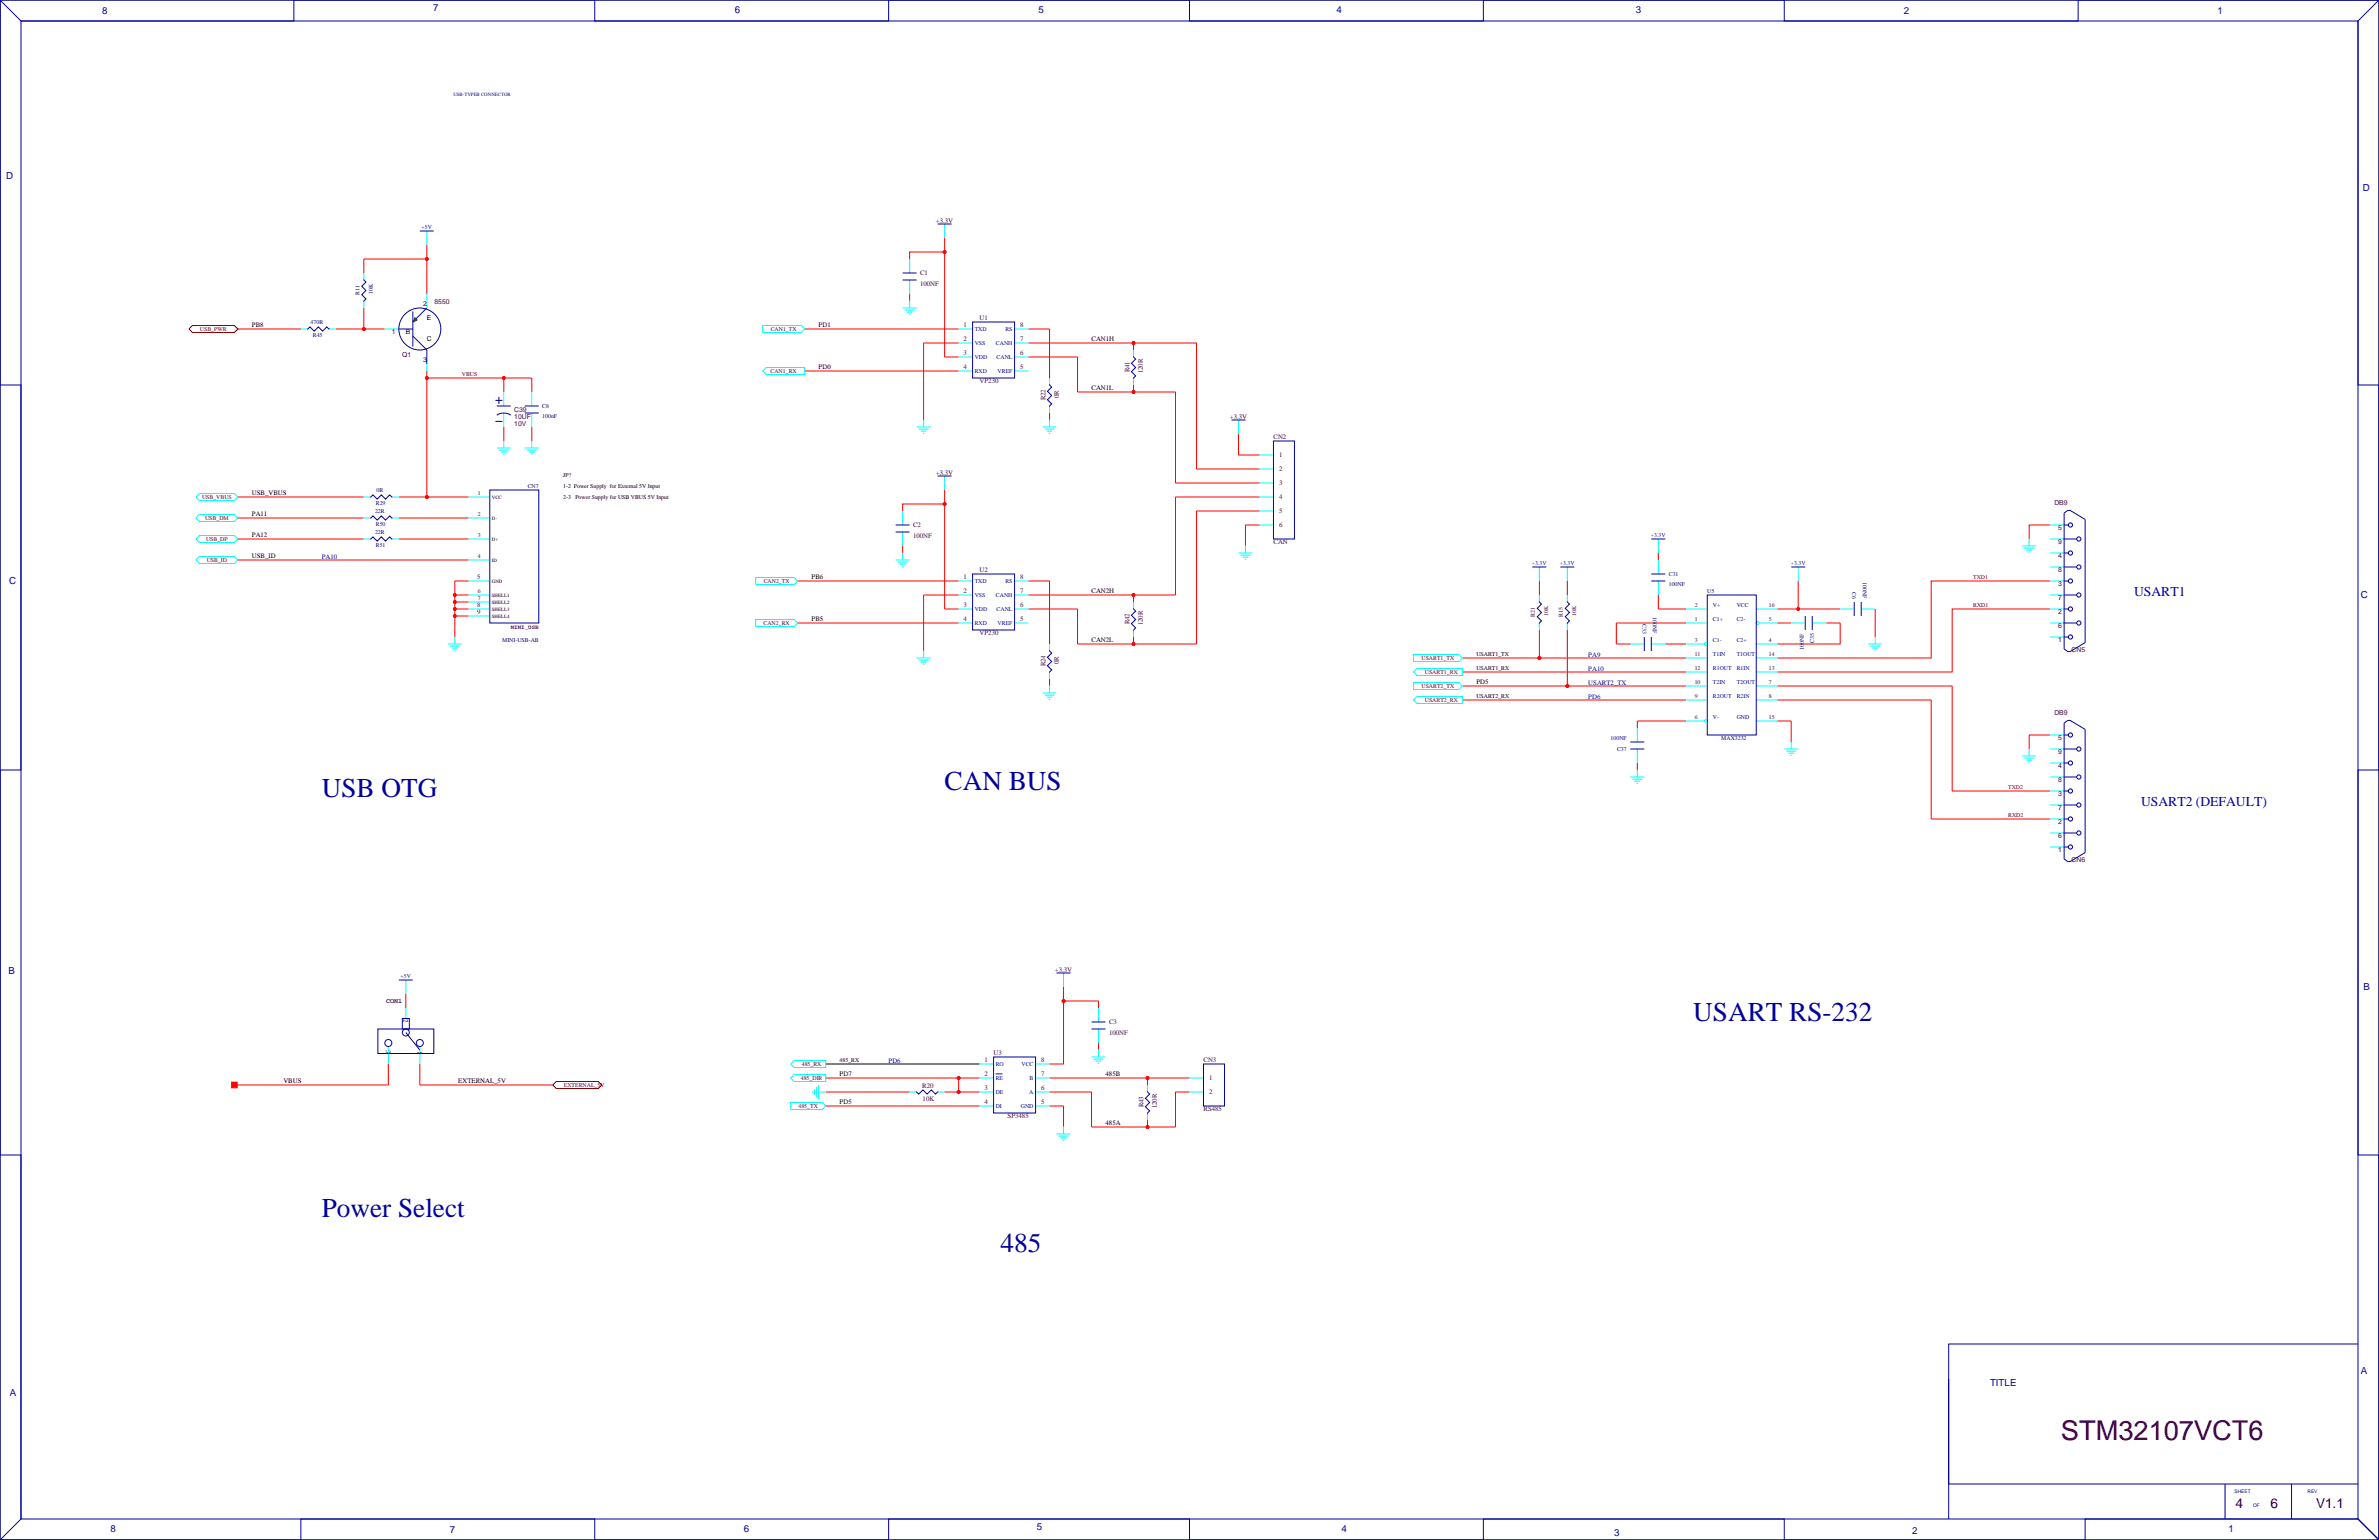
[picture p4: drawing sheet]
<svg xmlns="http://www.w3.org/2000/svg" width="864mm" height="559mm" viewBox="0 0 864 559" stroke-linecap="round" stroke-linejoin="round" font-family="sans-serif">
<defs><g id="words">
<g font-size="9.9" fill="#0000a0">
<text x="342.9" y="286.5">CAN BUS</text>
<text x="116.8" y="289">USB OTG</text>
<text x="614.7" y="370.3">USART RS-232</text>
<text x="116.8" y="441.4">Power Select</text>
<text x="363.2" y="454.1">485</text>
</g>
<text font-size="9.9" fill="#400040" x="748.2" y="522.4">STM32107VCT6</text>
<g font-size="4.9" fill="#0000a0">
<text x="774.7" y="216.3">USART1</text>
<text x="777.2" y="292.5">USART2 (DEFAULT)</text>
</g>
<g font-size="4.9" fill="#400040">
<text x="811.5" y="547.2">4</text>
<text x="824.2" y="547.2">6</text>
<text x="840.7" y="547.2">V1.1</text>
</g>
<g font-size="3.5" fill="#0000a0">
<text x="37.1" y="5">8</text>
<text x="157.2" y="4">7</text>
<text x="266.7" y="4.8">6</text>
<text x="376.9" y="4.5">5</text>
<text x="485.1" y="4.5">4</text>
<text x="593.9" y="4.8">3</text>
<text x="691.1" y="5">2</text>
<text x="804.9" y="5">1</text>
<text x="2.3" y="65">D</text>
<text x="857.8" y="69.3">D</text>
<text x="3.3" y="212.1">C</text>
<text x="857" y="217.1">C</text>
<text x="3" y="353.3">B</text>
<text x="858" y="359.4">B</text>
<text x="722.4" y="502.9">TITLE</text>
<text x="857" y="498.6">A</text>
<text x="3.6" y="506.7">A</text>
<text x="40.1" y="556">8</text>
<text x="163.3" y="556.2">7</text>
<text x="270" y="555.7">6</text>
<text x="376.4" y="555.2">5</text>
<text x="486.9" y="556">4</text>
<text x="586" y="557.5">3</text>
<text x="694.2" y="556.7">2</text>
<text x="809" y="556">1</text>
</g>
<g font-size="2.5" fill="#400040">
<text x="339.8" y="80.8">+3.3V</text>
<text x="334" y="99.9">C1</text>
<text x="334" y="103.7">100NF</text>
<text x="153.6" y="111">2</text>
<text x="157.7" y="110.2">8550</text>
<text x="349.8" y="118.6">1</text>
<text x="355.6" y="116.1">U1</text>
<text x="370.3" y="118.6">8</text>
<text x="142.2" y="121.2">1</text>
<text x="349.8" y="123.7">2</text>
<text x="370.3" y="123.7">7</text>
<text x="146" y="129.5">Q1</text>
<text x="153.6" y="131.3">3</text>
<text x="349.8" y="128.8">3</text>
<text x="370.3" y="128.8">6</text>
<text x="349.8" y="133.8">4</text>
<text x="370.3" y="133.8">5</text>
<text x="410" y="135.2" transform="rotate(-90 410 135.2)">R41</text>
<text x="414.8" y="135.5" transform="rotate(-90 414.8 135.5)">120R</text>
<text x="355.6" y="138.9">VP230</text>
<text x="186.7" y="149.5">C39</text>
<text x="379.5" y="145.3" transform="rotate(-90 379.5 145.3)">R22</text>
<text x="384.4" y="144.4" transform="rotate(-90 384.4 144.4)">0R</text>
<text x="186.7" y="152">10UF</text>
<text x="186.7" y="154.6">10V</text>
<text x="446.4" y="151.9">+3.3V</text>
<text x="462.3" y="159.2">CN2</text>
<text x="464.3" y="165.9">1</text>
<text x="339.8" y="172.3">+3.3V</text>
<text x="464.3" y="171">2</text>
<text x="464.3" y="176.1">3</text>
<text x="464.3" y="181.2">4</text>
<text x="745.8" y="183.4">DB9</text>
<text x="331.5" y="191.3">C2</text>
<text x="464.3" y="186.2">5</text>
<text x="464.3" y="191.3">6</text>
<text x="331.5" y="195.1">100NF</text>
<text x="462.3" y="197.3">CAN</text>
<text x="747.2" y="192.3">5</text>
<text x="747.2" y="197.4">9</text>
<text x="747.2" y="202.5">4</text>
<text x="355.6" y="207.5">U2</text>
<text x="747.2" y="207.5">8</text>
<text x="173.3" y="210">5</text>
<text x="349.8" y="215.1">2</text>
<text x="349.8" y="210">1</text>
<text x="370.3" y="210">8</text>
<text x="370.3" y="215.1">7</text>
<text x="747.2" y="212.6">3</text>
<text x="173.3" y="220.2">8</text>
<text x="349.8" y="220.2">3</text>
<text x="370.3" y="220.2">6</text>
<text x="747.2" y="217.7">7</text>
<text x="173.3" y="222.7">9</text>
<text x="349.8" y="225.3">4</text>
<text x="370.3" y="225.3">5</text>
<text x="410" y="226.6" transform="rotate(-90 410 226.6)">R42</text>
<text x="414.8" y="227" transform="rotate(-90 414.8 227)">120R</text>
<text x="747.2" y="222.8">2</text>
<text x="747.2" y="227.9">6</text>
<text x="355.6" y="230.4">VP230</text>
<text x="747.2" y="232.9">1</text>
<text x="752" y="236.7">CN5</text>
<text x="379.5" y="241.8" transform="rotate(-90 379.5 241.8)">R24</text>
<text x="384.4" y="241" transform="rotate(-90 384.4 241)">0R</text>
<text x="745.8" y="259.6">DB9</text>
<text x="747.2" y="268.5">5</text>
<text x="747.2" y="273.6">9</text>
<text x="747.2" y="278.7">4</text>
<text x="747.2" y="283.7">8</text>
<text x="747.2" y="293.9">7</text>
<text x="747.2" y="288.8">3</text>
<text x="747.2" y="299">2</text>
<text x="747.2" y="304.1">6</text>
<text x="747.2" y="309.1">1</text>
<text x="752" y="312.9">CN6</text>
<text x="382.9" y="352.6">+3.3V</text>
<text x="140.1" y="364">CON1</text>
<text x="402.6" y="371.7">C3</text>
<text x="402.6" y="375.5">100NF</text>
<text x="360.7" y="382.8">U3</text>
<text x="357.4" y="385.3">1</text>
<text x="378" y="385.3">8</text>
<text x="436.9" y="385.3">CN3</text>
<text x="334.7" y="394.8">R20</text>
<text x="357.4" y="390.4">2</text>
<text x="357.4" y="395.5">3</text>
<text x="378" y="390.4">7</text>
<text x="378" y="395.5">6</text>
<text x="438.9" y="392">1</text>
<text x="334.9" y="399.6">10K</text>
<text x="357.4" y="400.5">4</text>
<text x="378" y="400.5">5</text>
<text x="415.1" y="401.9" transform="rotate(-90 415.1 401.9)">R43</text>
<text x="438.9" y="397.1">2</text>
<text x="365.8" y="405.6">SP3485</text>
<text x="419.9" y="402.2" transform="rotate(-90 419.9 402.2)">120R</text>
<text x="436.9" y="403.1">RS485</text>
</g>
<g font-size="2.5">
<text x="91.4" y="118.6">PB8</text>
<text x="154.9" y="116.1">E</text>
<text x="297.2" y="118.6">PD1</text>
<text x="147.3" y="121.2">B</text>
<text x="154.9" y="123.7">C</text>
<text x="396.2" y="123.7">CAN1H</text>
<text x="297.2" y="133.8">PD0</text>
<text x="396.2" y="141.5">CAN1L</text>
<text x="91.4" y="179.6">USB_VBUS</text>
<text x="91.4" y="187.2">PA11</text>
<text x="91.4" y="194.8">PA12</text>
<text x="91.4" y="202.4">USB_ID</text>
<text x="294.6" y="210">PB6</text>
<text x="396.2" y="215.1">CAN2H</text>
<text x="294.6" y="225.3">PB5</text>
<text x="396.2" y="232.9">CAN2L</text>
<text x="535.9" y="248.1">PD5</text>
<text x="146.5" y="369.6" transform="rotate(90 146.5 369.6)">2</text>
<text x="140.2" y="381" transform="rotate(90 140.2 381)">3</text>
<text x="153.2" y="382.3" transform="rotate(-90 153.2 382.3)">1</text>
<text x="102.9" y="392.9">VBUS</text>
<text x="166.4" y="392.9">EXTERNAL_5V</text>
<text x="304.8" y="390.4">PD7</text>
<text x="401.3" y="390.4">485B</text>
<text x="304.8" y="400.5">PD5</text>
<text x="401.3" y="408.2">485A</text>
</g>
<g font-size="2.5" fill="#0000a0">
<text x="116.8" y="202.7">PA10</text>
<text x="576.6" y="238.3">PA9</text>
<text x="576.6" y="243.4">PA10</text>
<text x="576.6" y="248.5">USART2_TX</text>
<text x="576.6" y="253.5">PD6</text>
<text x="322.6" y="385.6">PD6</text>
</g>
<g font-size="2.1" fill="#00f">
<text x="153" y="83.3">+5V</text>
<text x="599.3" y="195">+3.3V</text>
<text x="556.1" y="205.2">+3.3V</text>
<text x="566.3" y="205.2">+3.3V</text>
<text x="650.1" y="205.2">+3.3V</text>
<text x="145.4" y="355">+5V</text>
</g>
<g font-size="2.1" fill="#000080">
<text x="130.5" y="106.9" transform="rotate(-90 130.5 106.9)">R11</text>
<text x="135.3" y="106.7" transform="rotate(-90 135.3 106.7)">10K</text>
<text x="112.8" y="117.5">470R</text>
<text x="113.6" y="122.4">R45</text>
<text x="196.8" y="148">C8</text>
<text x="196.8" y="151.8">100nF</text>
<text x="136.7" y="178.5">0R</text>
<text x="191.6" y="177.1">CN7</text>
<text x="136.4" y="183.3">R29</text>
<text x="136.2" y="186.1">22R</text>
<text x="136.4" y="190.9">R50</text>
<text x="136.2" y="193.7">22R</text>
<text x="136.4" y="198.6">R51</text>
<text x="605.8" y="209">C31</text>
<text x="605.8" y="212.8">100NF</text>
<text x="619.8" y="215.2">U5</text>
<text x="672.4" y="214.7" transform="rotate(90 672.4 214.7)">C6</text>
<text x="676.2" y="211.3" transform="rotate(90 676.2 211.3)">100NF</text>
<text x="596.2" y="226.3" transform="rotate(90 596.2 226.3)">C33</text>
<text x="600" y="224" transform="rotate(90 600 224)">100NF</text>
<text x="182.3" y="233">MINI-USB-AB</text>
<text x="658.6" y="233.4" transform="rotate(-90 658.6 233.4)">C35</text>
<text x="654.8" y="235.8" transform="rotate(-90 654.8 235.8)">100NF</text>
<text x="584.7" y="268.7">100NF</text>
<text x="624.8" y="268.6">MAX3232</text>
<text x="587" y="272.5">C37</text>
</g>
<g font-size="2.1" fill="#800000">
<text x="72.6" y="120.1">USB_PWR</text>
<text x="167.6" y="136.5">VBUS</text>
<text x="73.3" y="181">USB_VBUS</text>
<text x="74.4" y="188.7">USB_DM</text>
<text x="74.8" y="196.3">USB_DP</text>
<text x="75" y="203.9">USB_ID</text>
<text x="716.3" y="210.2">TXD1</text>
<text x="716.3" y="220.3">RXD1</text>
<text x="516" y="239.5">USART1_TX</text>
<text x="517.2" y="244.5">USART1_RX</text>
<text x="516" y="249.6">USART2_TX</text>
<text x="517.2" y="254.7">USART2_RX</text>
<text x="729" y="286.4">TXD2</text>
<text x="729" y="296.5">RXD2</text>
<text x="204.7" y="394.4">EXTERNAL_5V</text>
</g>
<g font-size="2.1" fill="#400040">
<text x="279.8" y="120.1">CAN1_TX</text>
<text x="279.7" y="135.3">CAN1_RX</text>
<text x="173.4" y="179.7">1</text>
<text x="173.4" y="187.3">2</text>
<text x="173.4" y="194.9">3</text>
<text x="173.4" y="202.5">4</text>
<text x="173.4" y="215.2">6</text>
<text x="277.2" y="211.5">CAN2_TX</text>
<text x="173.4" y="217.8">7</text>
<text x="615.2" y="220.3">2</text>
<text x="642.1" y="220.3">16</text>
<text x="277.2" y="226.8">CAN2_RX</text>
<text x="557.2" y="223.8" transform="rotate(-90 557.2 223.8)">R21</text>
<text x="562" y="223.6" transform="rotate(-90 562 223.6)">10K</text>
<text x="567.4" y="223.8" transform="rotate(-90 567.4 223.8)">R15</text>
<text x="572.2" y="223.6" transform="rotate(-90 572.2 223.6)">10K</text>
<text x="615.2" y="225.4">1</text>
<text x="642.1" y="225.4">5</text>
<text x="185.4" y="228.2">MINI_USB</text>
<text x="615.2" y="233">3</text>
<text x="642.1" y="233">4</text>
<text x="615.2" y="238.1">11</text>
<text x="642.1" y="238.1">14</text>
<text x="615.2" y="243.2">12</text>
<text x="642.1" y="243.2">13</text>
<text x="615.2" y="248.3">10</text>
<text x="642.1" y="248.3">7</text>
<text x="615.2" y="253.3">9</text>
<text x="642.1" y="253.3">8</text>
<text x="615.2" y="261">6</text>
<text x="642.1" y="261">15</text>
<text x="291.1" y="386.8">485_RX</text>
<text x="290.7" y="391.9">485_DIR</text>
<text x="289.8" y="402">485_TX</text>
</g>
<g font-size="2.1" fill="#0000a0">
<text x="353.8" y="120.1">TXD</text>
<text x="353.8" y="125.2">VSS</text>
<text x="361.5" y="125.2">CANH</text>
<text x="364.9" y="120.1">RS</text>
<text x="353.8" y="130.2">VDD</text>
<text x="361.8" y="130.2">CANL</text>
<text x="353.8" y="135.3">RXD</text>
<text x="362.1" y="135.3">VREF</text>
<text x="353.8" y="211.5">TXD</text>
<text x="364.9" y="211.5">RS</text>
<text x="353.8" y="216.6">VSS</text>
<text x="353.8" y="221.7">VDD</text>
<text x="361.5" y="216.6">CANH</text>
<text x="361.8" y="221.7">CANL</text>
<text x="621.8" y="220.3">V+</text>
<text x="630.4" y="220.3">VCC</text>
<text x="353.8" y="226.8">RXD</text>
<text x="362.1" y="226.8">VREF</text>
<text x="621.8" y="225.4">C1+</text>
<text x="630.4" y="225.4">C2-</text>
<text x="621.8" y="233">C1-</text>
<text x="630.4" y="233">C2+</text>
<text x="621.8" y="238.1">T1IN</text>
<text x="630.4" y="238.1">T1OUT</text>
<text x="621.8" y="243.2">R1OUT</text>
<text x="630.4" y="243.2">R1IN</text>
<text x="621.8" y="248.3">T2IN</text>
<text x="630.4" y="248.3">T2OUT</text>
<text x="621.8" y="253.3">R2OUT</text>
<text x="630.4" y="253.3">R2IN</text>
<text x="621.8" y="261">V-</text>
<text x="630.4" y="261">GND</text>
<text x="361.4" y="386.8">RO</text>
<text x="370.8" y="386.8">VCC</text>
<text x="361.4" y="391.9">RE</text>
<text x="373.7" y="391.9">B</text>
<text x="361.4" y="396.9">DE</text>
<text x="373.6" y="396.9">A</text>
<text x="361.4" y="402">DI</text>
<text x="370.6" y="402">GND</text>
</g>
<g font-size="2.1">
<text x="204.5" y="172.9">JP?</text>
<text x="204.5" y="177">1-2 Power Supply for External 5V Input</text>
<text x="204.5" y="181">2-3</text>
<text x="208.9" y="181">Power Supply for USB VBUS 5V Input</text>
<text x="535.9" y="238.1">USART1_TX</text>
<text x="535.9" y="243.2">USART1_RX</text>
<text x="535.9" y="253.3">USART2_RX</text>
<text x="304.8" y="385.4">485_RX</text>
</g>
<text font-size="1.8" fill="#000080" x="164.6" y="35">USB-TYPEB CONNECTOR</text>
<g font-size="1.8">
<text x="178.6" y="180.9">VCC</text>
<text x="178.6" y="188.5">D-</text>
<text x="178.6" y="196.2">D+</text>
<text x="178.6" y="203.8">ID</text>
<text x="178.6" y="211.4">GND</text>
<text x="178.6" y="216.5">SHELL1</text>
<text x="178.6" y="219">SHELL2</text>
<text x="178.6" y="221.6">SHELL3</text>
<text x="178.6" y="224.1">SHELL4</text>
</g>
<g font-size="1.8" fill="#0000a0">
<text x="811.1" y="541.7">SHEET</text>
<text x="837.7" y="541.7">REV</text>
<text x="817.9" y="546.7">OF</text>
</g>
</g></defs>
<path d="M0 0h863.6v558.8h-863.6zM299.7 386.1h55.9" fill="none" stroke="#000" stroke-width=".36"/>
<g fill="none" stroke="#f00" stroke-width=".36">
<path d="M154.9 94h-22.8v5.1M154.9 88.9v17.8M342.9 91.4h-12.7v2.6M342.9 86.4v43.1h5.1M86.4 119.4h22.8M121.9 119.4h17.8M132.1 111.8v7.6M292.1 119.4h55.9M330.2 106.7v2.5M373.4 119.4h7.6v17.8M154.9 137.2h38.1v5M154.9 134.6v45.7"/>
<path d="M182.9 137.2v5M292.1 134.6h55.9M348 124.5h-12.7v27.9M373.4 129.5h17.8v12.7h35.5v33.1h30.5M373.4 124.5h60.9v45.7h22.9M411.5 124.5v2.5M411.5 139.7v2.5M182.9 154.9v5.1M193 154.9v5.1M381 149.9v2.5M449.6 157.5v7.6h7.6M342.9 177.8v5.1h-15.2v2.5"/>
<path d="M86.4 180.3h45.7M86.4 188h45.7M86.4 195.6h45.7M144.8 180.3h25.4M144.8 188h25.4M144.8 195.6h25.4M327.7 198.1v2.6M342.9 182.9v38.1h5.1M457.2 185.4h-22.9v48.3h-43.1v-12.7h-17.8M457.2 190.5h-5.1v7.6M457.2 180.3h-30.5v35.6h-53.3M744.2 190.5h-7.6v5.1"/>
<path d="M86.4 203.2h83.8M165.1 215.9v15.2M165.1 215.9h5.1M165.1 218.4h5.1M170.2 210.8h-5.1v5.1M289.6 210.8h58.4M348 215.9h-12.7v20.3M373.4 210.8h7.6v22.9M411.5 215.9v2.5M558.8 210.8v5.1M569 210.8v5.1M602 200.7v2.5"/>
<path d="M602 215.9v5.1h10.1M652.8 210.8v10.2M744.2 210.8h-43.2v28h-55.8M165.1 221h5.1M165.1 223.5h5.1M289.6 226.1h58.4M411.5 231.1v2.6M530.9 238.8h81.2M558.8 228.6v10.2M569 228.6v20.3M604.5 233.7h7.6M612.1 226.1h-25.4v7.6h5.1"/>
<path d="M645.2 221h22.8M645.2 226.1h5M662.9 226.1h5.1v7.6h-22.8M680.7 221v10.1M744.2 221h-35.5v22.8h-63.5M381 246.4v2.5M530.9 248.9h81.2M530.9 243.8h81.2M530.9 254h81.2M645.2 254h55.8v43.2h43.2M645.2 248.9h63.5v38.1h35.5M594.4 276.9v2.5"/>
<path d="M612.1 261.6h-17.7v2.6M645.2 261.6h5v7.6M744.2 266.7h-7.6v5.1M386.1 358.1v5.1M147.3 360.7v5.1M386.1 363.2v22.9h-5.1M386.1 363.2h12.7v2.6M398.8 378.5v2.5M141 386.1v7.6h-55.9M152.4 386.1v7.6h48.3M299.7 391.2h55.9M299.7 396.2h30.5"/>
<path d="M342.9 396.2h12.7M348 391.2v5M381 396.2h15.2v12.7h30.5v-12.7h5.1M381 391.2h50.8M416.6 391.2v2.5M299.7 401.3h55.9M381 401.3h5.1v7.6M416.6 406.4v2.5"/>
<circle cx="154.9" cy="94" r=".51"/>
<circle cx="342.9" cy="91.4" r=".51"/>
<circle cx="132.1" cy="119.4" r=".51"/>
<circle cx="154.9" cy="137.2" r=".51"/>
<circle cx="182.9" cy="137.2" r=".51"/>
<circle cx="411.5" cy="124.5" r=".51"/>
<circle cx="411.5" cy="142.2" r=".51"/>
<circle cx="154.9" cy="180.3" r=".51"/>
<circle cx="342.9" cy="182.9" r=".51"/>
<circle cx="165.1" cy="218.4" r=".51"/>
<circle cx="165.1" cy="215.9" r=".51"/>
<circle cx="411.5" cy="215.9" r=".51"/>
<circle cx="165.1" cy="221" r=".51"/>
<circle cx="165.1" cy="223.5" r=".51"/>
<circle cx="411.5" cy="233.7" r=".51"/>
<circle cx="558.8" cy="238.8" r=".51"/>
<circle cx="652.8" cy="221" r=".51"/>
<circle cx="569" cy="248.9" r=".51"/>
<circle cx="386.1" cy="363.2" r=".51"/>
<circle cx="348" cy="391.2" r=".51"/>
<circle cx="348" cy="396.2" r=".51"/>
<circle cx="416.6" cy="391.2" r=".51"/>
<circle cx="416.6" cy="408.9" r=".51"/>
</g>
<g fill="#f00" stroke="#f00" stroke-width=".36">
<path d="M84.1 392.7h2v2h-2z" fill-rule="evenodd"/>
<circle cx="569" cy="248.9" r=".51"/>
<circle cx="558.8" cy="238.8" r=".51"/>
<circle cx="652.8" cy="221" r=".51"/>
<circle cx="386.1" cy="363.2" r=".51"/>
<circle cx="342.9" cy="91.4" r=".51"/>
<circle cx="411.5" cy="142.2" r=".51"/>
<circle cx="411.5" cy="233.7" r=".51"/>
<circle cx="342.9" cy="182.9" r=".51"/>
<circle cx="411.5" cy="124.5" r=".51"/>
<circle cx="416.6" cy="391.2" r=".51"/>
<circle cx="416.6" cy="408.9" r=".51"/>
<circle cx="348" cy="396.2" r=".51"/>
<circle cx="348" cy="391.2" r=".51"/>
<circle cx="411.5" cy="215.9" r=".51"/>
<circle cx="132.1" cy="119.4" r=".51"/>
<circle cx="165.1" cy="223.5" r=".51"/>
<circle cx="165.1" cy="221" r=".51"/>
<circle cx="165.1" cy="218.4" r=".51"/>
<circle cx="165.1" cy="215.9" r=".51"/>
<circle cx="154.9" cy="94" r=".51"/>
<circle cx="154.9" cy="137.2" r=".51"/>
<circle cx="182.9" cy="137.2" r=".51"/>
<circle cx="154.9" cy="180.3" r=".51"/>
</g>
<g fill="none" stroke="#0ff" stroke-width=".36">
<path d="M132.1 99.1v2.2M154.9 83.8v5.1M330.2 94v5.1M342.9 81.3v5.1M109.2 119.4h2.3M119.4 119.4h2.5M132.1 109.2v2.6M139.7 119.4h5.1M154.9 106.7v5.1M276.9 118.1h13.9l1.3 1.3-1.3 1.2h-13.9zM292.1 119.4h.1M327.7 111.8h5"/>
<path d="M328.4 112.5h3.6M329.2 113.3h2M329.9 114h.6M330.2 101.6v5.1M330.2 109.2v2.6M348 119.4h5.1M368.3 119.4h5.1M154.9 129.5v5.1M276.9 134.6l1.2-1.3h14v2.6h-14zM292.1 134.6h.1M348 124.5h5.1M348 129.5h5.1"/>
<path d="M348 134.6h5.1M368.3 124.5h5.1M368.3 129.5h5.1M368.3 134.6h5.1M381 137.2v2.2M411.5 127v2.3M411.5 137.2v2.5M182.9 142.2v5.1M182.9 149.9v5M193 142.2v5.1M193 149.9v5M332.7 154.9h5.1"/>
<path d="M333.5 155.7h3.6M334.3 156.5h2M335 157.2h.5M335.3 152.4v2.5M378.5 154.9h5M379.2 155.7h3.6M380 156.5h2M380.7 157.2h.6M381 152.4h.1M381 147.3v2.6M381 152.4v2.5M449.6 152.4v5.1"/>
<path d="M180.3 162.6h5.1M181.1 163.3h3.6M181.9 164.1h2M182.6 164.8h.5M182.9 160h.1M182.9 160v2.6M190.5 162.6h5.1M191.3 163.3h3.5M192 164.1h2.1M192.8 164.8h.5M193 160v2.6M342.9 172.7v5.1"/>
<path d="M457.2 170.2h5.1M457.2 175.3h5.1M457.2 165.1h5.1M71.1 180.3l1.3-1.2h12.7l1.3 1.2-1.3 1.3h-12.7zM71.1 188l1.3-1.3h12.7l1.3 1.3-1.3 1.2h-12.7zM71.1 195.6l1.3-1.3h12.7l1.3 1.3-1.3 1.3h-12.7zM86.4 188h.1M86.4 195.6h.1M132.1 195.6h2.3M132.1 180.3h2.3M132.1 188h2.3M142.2 195.6h2.6"/>
<path d="M142.2 180.3h2.6M142.2 188h2.6M170.2 195.6h7.6M170.2 180.3h7.6M170.2 188h7.6M327.7 185.4v5.1M327.7 193v5.1M452.1 198.1h.1M452.1 198.1v2.6M457.2 190.5h5.1M457.2 180.3h5.1M457.2 185.4h5.1"/>
<path d="M602 195.6v5.1M734.1 198.1h5M734.8 198.9h3.6M735.6 199.6h2M736.6 195.6v2.5M744.2 190.5h5.1M744.2 195.6h5.1M71.1 203.2l1.3-1.3h12.7l1.3 1.3-1.3 1.3h-12.7zM86.4 203.2h.1M170.2 210.8h7.6M170.2 215.9h7.6M170.2 203.2h7.6"/>
<path d="M170.2 218.4h7.6M274.3 209.6h14l1.3 1.2-1.3 1.3h-14zM289.6 210.8h.1M325.1 203.2h5.1M325.9 204h3.5M326.6 204.7h2.1M327.4 205.5h.5M327.7 200.7v2.5M348 210.8h5.1M348 215.9h5.1M368.3 210.8h5.1M368.3 215.9h5.1"/>
<path d="M411.5 218.4v2.3M449.6 200.7h5.1M450.3 201.4h3.6M451.1 202.2h2M451.9 202.9h.5M558.8 205.7v5.1M558.8 215.9v2.3M569 205.7v5.1M569 215.9v2.3M602 203.2v5.1M602 210.8v5.1M652.8 205.7v5.1"/>
<path d="M736.3 200.4h.6M744.2 210.8h5.1M744.2 200.7h5.1M744.2 215.9h5.1M744.2 205.7h5.1M162.6 233.7h5M163.3 234.4h3.6M164.1 235.2h2M164.8 236h.6M165.1 231.1v2.6M165.1 231.1h.1M170.2 221h7.6"/>
<path d="M170.2 223.5h7.6M274.3 224.8h14l1.3 1.3-1.3 1.2h-14zM289.6 226.1h.1M332.7 238.8h5.1M333.5 239.5h3.6M335.3 236.2h.1M335.3 236.2v2.6M348 226.1h5.1M348 221h5.1M368.3 226.1h5.1M368.3 221h5.1M381 233.7v2.3"/>
<path d="M411.5 228.6v2.5M513.1 237.5h16.5l1.3 1.3-1.3 1.2h-16.5zM558.8 226.1v2.5M569 226.1v2.5M591.8 233.7h5.1M599.4 233.7h5.1M612.1 233.7h6.6M612.1 226.1h7.7M612.1 221h7.7M612.1 238.8h7.7M637.5 233.7h7.7M637.5 221h7.7"/>
<path d="M637.5 238.8h7.7M638.6 226.1h6.6M650.2 226.1h5.1M657.9 226.1h5M668 221h5.1M675.6 221h5.1M678.2 233.7h5.1M678.9 234.4h3.6M679.7 235.2h2M680.5 236h.5M680.7 231.1h.1M680.7 231.1v2.6"/>
<path d="M744.2 226.1h5.1M744.2 221h5.1M744.2 231.1h5.1M334.3 240.3h2M335 241h.5M378.5 251.5h5M379.2 252.2h3.6M380 253h2M380.7 253.7h.6M381 243.8v2.6M381 248.9v2.6M513.1 243.8l1.3-1.2h16.5v2.5h-16.5z"/>
<path d="M513.1 254l1.3-1.3h16.5v2.6h-16.5zM513.1 247.7h16.5l1.3 1.2-1.3 1.3h-16.5zM612.1 254h7.7M612.1 243.8h7.7M612.1 248.9h7.7M637.5 254h7.7M637.5 243.8h7.7M637.5 248.9h7.7M594.4 279.4h.1M594.4 264.2v5M594.4 271.8v5.1M594.4 279.4v2.5"/>
<path d="M612.1 261.6h6.6M637.5 261.6h7.7M647.7 271.8h5.1M648.5 272.5h3.5M649.2 273.3h2.1M650 274.1h.5M650.2 269.2h.1M650.2 269.2v2.6M734.1 274.3h5M734.8 275.1h3.6M735.6 275.8h2M736.3 276.6h.6"/>
<path d="M736.6 271.8h.1M736.6 271.8v2.5M744.2 271.8h5.1M744.2 276.9h5.1M744.2 266.7h5.1M591.8 281.9h5.1M592.6 282.7h3.5M593.3 283.5h2.1M594.1 284.2h.5M744.2 281.9h5.1M744.2 297.2h5.1M744.2 287h5.1"/>
<path d="M744.2 292.1h5.1M744.2 307.3h5.1M744.2 302.3h5.1M147.3 355.6v5.1M386.1 353.1v5M141 379.7v6.4M147.3 365.8v3.8M152.4 379.7v6.4M398.8 365.8v5M398.8 373.4v5.1M200.7 393.7h.1M287 386.1l1.3-1.3h11.4v2.5h-11.4z"/>
<path d="M287 391.2l1.3-1.3h11.4v2.5h-11.4zM294.9 396v.5M295.7 395.2v2.1M296.4 394.5v3.5M297.2 396.2h2.5M297.2 393.7v5.1M299.7 396.2h.1M299.7 391.2h.1M330.2 396.2h2.5M340.6 396.2h2.3M355.6 396.2h5.1M355.6 391.2h5.1"/>
<path d="M355.6 386.1h5.1M375.9 396.2h5.1M375.9 391.2h5.1M375.9 386.1h5.1M396.2 383.5h5.1M397 384.3h3.6M397.8 385.1h2M398.5 385.8h.5M398.8 381h.1M398.8 381v2.5M416.6 393.7v2.3M431.8 396.2h5.1"/>
<path d="M431.8 391.2h5.1M287 400.1h11.4l1.3 1.2-1.3 1.3h-11.4zM355.6 401.3h5.1M375.9 401.3h5.1M383.5 411.5h5.1M384.3 412.2h3.6M385.1 413h2M385.8 413.8h.5M386.1 408.9h.1M386.1 408.9v2.6M416.6 403.9v2.5"/>
<circle cx="86.4" cy="119.4" r="0"/>
<circle cx="330.2" cy="109.2" r="0"/>
<circle cx="335.3" cy="152.4" r="0"/>
<circle cx="193" cy="160" r="0"/>
<circle cx="86.4" cy="180.3" r="0"/>
<circle cx="736.6" cy="195.6" r="0"/>
<circle cx="327.7" cy="200.7" r="0"/>
<circle cx="530.9" cy="238.8" r="0"/>
<circle cx="619.3" cy="233.7" r=".51"/>
<circle cx="638" cy="226.1" r=".51"/>
<circle cx="381" cy="248.9" r="0"/>
<circle cx="530.9" cy="243.8" r="0"/>
<circle cx="530.9" cy="248.9" r="0"/>
<circle cx="530.9" cy="254" r="0"/>
<circle cx="619.3" cy="261.6" r=".51"/>
<circle cx="299.7" cy="386.1" r="0"/>
<circle cx="299.7" cy="401.3" r="0"/>
</g>
<g fill="none" stroke="#0000a0" stroke-width=".36">
<path d="M0 0h863.6v558.8h-863.6zM7.6 7.6h848.4v543.6h-848.4zM152.4 83.8h5.1M327.7 99.1h5M340.4 81.3h5M111.5 119.4l1-.8 1.5 1.5 1.6-1.5 1.5 1.5 1.5-1.5 1 .8M132.1 101.3l.7 1.1-1.5 1.5 1.5 1.5-1.5 1.5 1.5 1.6-.7 1M144.8 119.4h5.1M149.9 113v12.7M154.9 111.8l-5 5M327.7 101.6h5M353.1 116.8h15.2v20.4h-15.2z"/>
<path d="M149.9 121.9l5 5.1v5.1M381 139.4l.8 1.1-1.6 1.5 1.6 1.5-1.6 1.5 1.6 1.6-.8 1M411.5 129.3l.7 1-1.5 1.5 1.5 1.5-1.5 1.6 1.5 1.5-.7 1M179.8 152.9h2.6M179.8 145.3h2.6M180.3 150.6a4.6 4.6 0 0 1 5.1 0M180.3 147.3h5.1M181.1 144v2.6M190.5 147.3h5.1M190.5 149.9h5.1M447 152.4h5.1M177.8 177.8h17.8v48.3h-17.8z"/>
<path d="M340.4 172.7h5M462.3 160h7.6v35.6h-7.6zM134.4 180.3l1-.7 1.5 1.5 1.5-1.5 1.6 1.5 1.5-1.5 1 .7M134.4 188l1-.8 1.5 1.5 1.5-1.5 1.6 1.5 1.5-1.5 1 .8M134.4 195.6l1-.8 1.5 1.5 1.5-1.5 1.6 1.5 1.5-1.5 1 .8M325.1 190.5h5.1M325.1 193h5.1M599.4 195.6h5.1M749 195.6h4.9M749.3 186.2l1.4-1h.8l5.4 3.3v44.7l-5.8 3.3-1.8-1zM749.3 190.5h1.5M353.1 208.3h15.2v20.3h-15.2z"/>
<path d="M556.3 205.7h5M558.8 218.2l.8 1-1.6 1.5 1.6 1.5-1.6 1.6 1.6 1.5-.8 1M566.4 205.7h5.1M569 218.2l.7 1-1.5 1.5 1.5 1.5-1.5 1.6 1.5 1.5-.7 1M599.4 208.3h5.1M599.4 210.8h5.1M619.8 215.9h17.7v50.8h-17.7zM650.2 205.7h5.1M673.1 218.4v5.1M675.6 218.4v5.1M749.3 215.9h4.6M749.3 205.7h4.6"/>
<path d="M749.3 200.7h1.5M749.3 210.8h1.5M381 236l.8 1-1.6 1.5 1.6 1.5-1.6 1.6 1.6 1.5-.8 1M411.5 220.7l.7 1-1.5 1.6 1.5 1.5-1.5 1.5 1.5 1.5-.7 1.1M596.9 231.1v5.1M599.4 231.1v5.1M655.3 223.5v5.1M657.9 223.5v5.1M749 226.1h4.9M749.3 231.1h1.5M749.3 221h1.5M591.8 271.8h5.1"/>
<path d="M591.8 269.2h5.1M749 271.8h4.9M749.3 262.4l1.4-1h.8l5.4 3.3v44.7l-5.8 3.3-1.8-1zM749.3 276.9h1.5M749.3 266.7h1.5M749.3 292.1h4.6M749.3 281.9h4.6M749.3 297.2h1.5M749.3 287h1.5M749 302.3h4.9M749.3 307.3h1.5M144.8 355.6h5.1"/>
<path d="M383.5 353.1h5.1M137.2 373.4h20.3v8.9h-20.3zM142.2 378.5h.1M146 369.6h2.6v3.8h-2.6zM147.3 374.6l5.1 6.4M396.2 370.8h5.1M396.2 373.4h5.1M332.5 396.2l1 .8 1.5-1.5 1.6 1.5 1.5-1.5 1.5 1.5 1-.8M360.7 383.5h15.2v20.4h-15.2zM361.4 389.7h2.5M416.6 396l.7 1-1.5 1.5 1.5 1.6-1.5 1.5 1.5 1.5-.7 1M436.9 386.1h7.6v15.2h-7.6z"/>
<path d="M856 487.7h-148.6v50.8h148.6M707.4 500.4v50.8M807.7 538.5v12.7M831.8 538.5v12.7M856 551.2l7.6 7.6v-139.7h-7.6v-139.7h7.6v-139.7h-7.6v-132.1l7.6-7.6h-109.2v7.6h-106.7v-7.6h-109.2v7.6h-106.7v-7.6h-109.2v7.6h-106.7v-7.6h-109.2v7.6h-99.1l-7.6-7.6v139.7h7.6v139.7h-7.6v139.7h7.6v132.1l-7.6 7.6h109.2v-7.6h106.7v7.6h106.7v-7.6h109.2v7.6h106.7v-7.6h109.2v7.6h109.2v-7.6h99.1l7.6 7.6"/>
<circle cx="152.4" cy="119.4" r="7.6"/>
<circle cx="751.6" cy="190.5" r=".76"/>
<circle cx="754.6" cy="195.6" r=".76"/>
<circle cx="751.6" cy="210.8" r=".76"/>
<circle cx="751.6" cy="200.7" r=".76"/>
<circle cx="754.6" cy="205.7" r=".76"/>
<circle cx="754.6" cy="215.9" r=".76"/>
<circle cx="751.6" cy="231.1" r=".76"/>
<circle cx="751.6" cy="221" r=".76"/>
<circle cx="754.6" cy="226.1" r=".76"/>
<circle cx="751.6" cy="276.9" r=".76"/>
<circle cx="751.6" cy="266.7" r=".76"/>
<circle cx="754.6" cy="271.8" r=".76"/>
<circle cx="751.6" cy="287" r=".76"/>
<circle cx="751.6" cy="297.2" r=".76"/>
<circle cx="754.6" cy="281.9" r=".76"/>
<circle cx="754.6" cy="292.1" r=".76"/>
<circle cx="751.6" cy="307.3" r=".76"/>
<circle cx="754.6" cy="302.3" r=".76"/>
<circle cx="141" cy="378.5" r="1.27"/>
<circle cx="147.3" cy="374.6" r="1.27"/>
<circle cx="152.4" cy="378.5" r="1.27"/>
</g>
<path d="M68.6 119.4l1.2-1.3h15.3l1.3 1.3-1.3 1.3h-15.3zM200.7 393.7l1.2-1.3h15.3l1.2 1.3-1.2 1.3h-15.3z" fill="none" stroke="#800000" stroke-width=".36"/>
<path d="M150.6 115.3l.8 .8-1.5 .7z" fill-rule="evenodd" fill="#008000" stroke="#008000" stroke-width=".36"/>
<use href="#words"/>
</svg>
